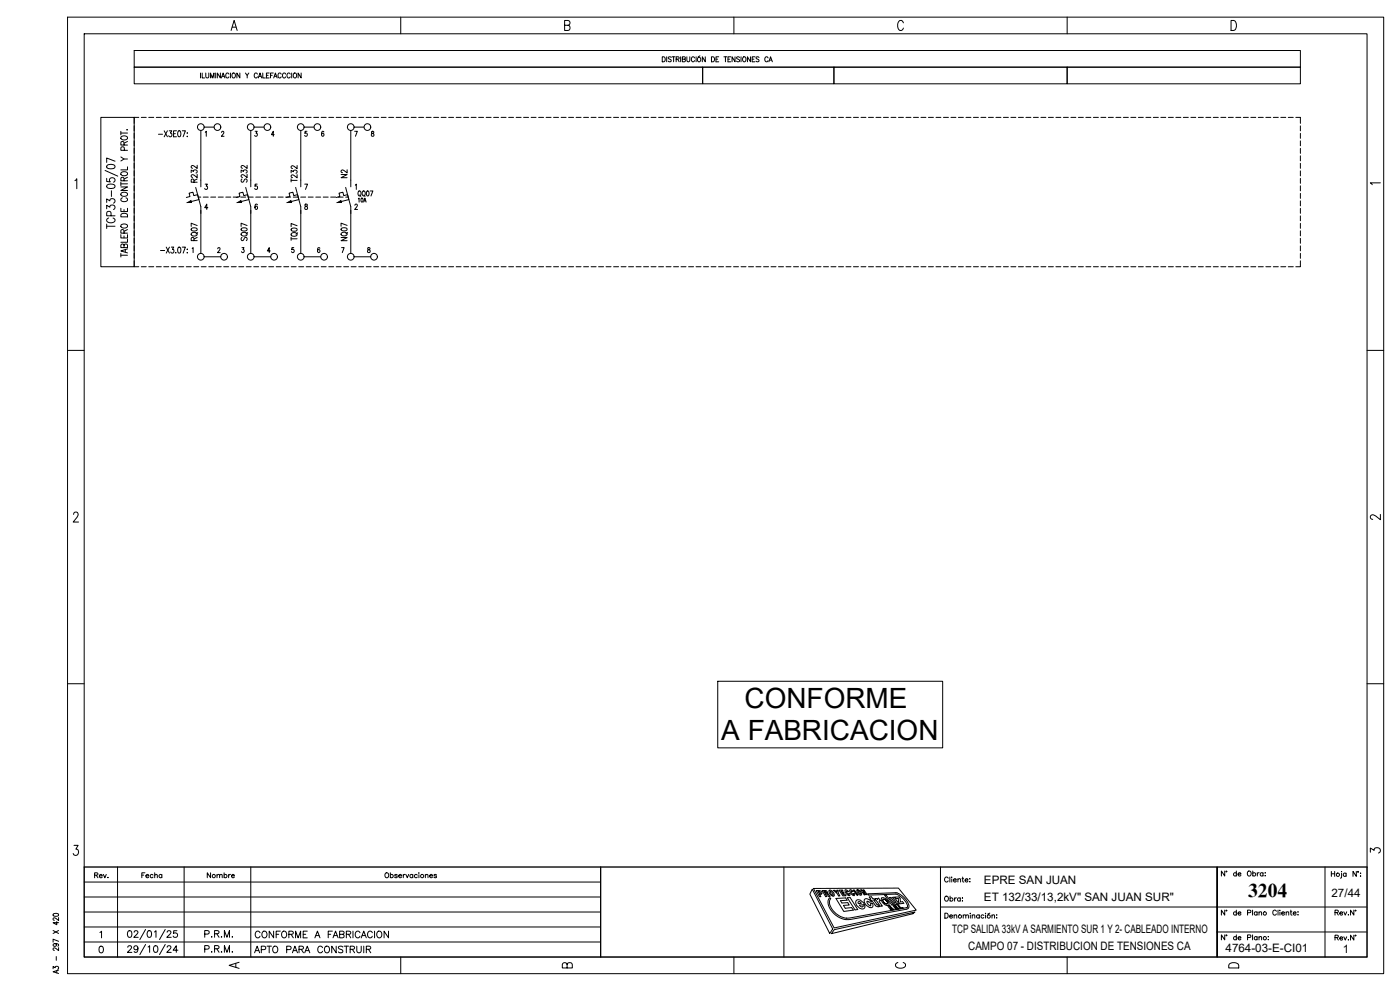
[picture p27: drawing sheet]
<svg xmlns="http://www.w3.org/2000/svg" width="420mm" height="297mm" viewBox="0 0 420 297" stroke-linecap="round" stroke-linejoin="round" font-family="sans-serif">
<defs><g id="words">
<g font-size="8.4">
<text x="223.4" y="212.4">CONFORME</text>
<text x="216.5" y="222.1">A FABRICACION</text>
</g>
<text font-size="5.9" x="374.6" y="269.1">3204</text>
<g font-size="5.3">
<text x="75.5" y="287.2">APTO PARA CONSTRUIR</text>
<text x="75.8" y="282.6">CONFORME A FABRICACION</text>
</g>
<g font-size="4.9">
<text x="60.3" y="55.7" transform="rotate(-90 60.3 55.7)">R232</text>
<text x="75.5" y="55.7" transform="rotate(-90 75.5 55.7)">S232</text>
<text x="90.3" y="55.7" transform="rotate(-90 90.3 55.7)">T232</text>
<text x="105.5" y="54.7" transform="rotate(-90 105.5 54.7)">N2</text>
<text x="75.5" y="73.4" transform="rotate(-90 75.5 73.4)">SQ07</text>
<text x="105.5" y="73.4" transform="rotate(-90 105.5 73.4)">NQ07</text>
<text x="410.3" y="157.3">2</text>
<text x="410.3" y="257.2">3</text>
<text x="67.7" y="291.7">A</text>
<text x="167.9" y="291.7">B</text>
<text x="267.8" y="291.7">C</text>
<text x="367.9" y="291.7">D</text>
</g>
<g font-size="4.4">
<text x="27.5" y="264.6">Rev.</text>
<text x="41.6" y="264.6">Fecha</text>
<text x="61.4" y="264.6">Nombre</text>
</g>
<text font-size="4" x="106.5" y="61.7">10A</text>
<g font-size="3.5">
<text x="410.3" y="56.8">1</text>
<text x="295.3" y="265.3">EPRE SAN JUAN</text>
<text x="399.6" y="269.1">27/44</text>
<text x="295.3" y="270.3">ET 132/33/13,2kV&quot; SAN JUAN SUR&quot;</text>
<text x="285.8" y="279.8">TCP SALIDA 33kV A SARMIENTO SUR 1 Y 2- CABLEADO INTERNO</text>
<text x="290.6" y="284.9">CAMPO 07 - DISTRIBUCION DE TENSIONES CA</text>
<text x="367.8" y="285.7">4764-03-E-CI01</text>
<text x="403" y="285.9">1</text>
</g>
</g></defs>
<!-- layer: 0 -->
<g fill="none" stroke="#000" stroke-width=".3">
<path d="M20.3 5.1h395v287h-395zM25.3 10.1h385v277h-385zM69.4 9.1l.9-3 .9 3M69.7 8.1h1.1M120.3 5.1v5M169.5 7.6h1a.73 .73 0 0 0 .6-.7 .73 .73 0 0 0-.6-.8h-1v3h1a.81 .81 0 0 0 .6-.7 .81 .81 0 0 0-.6-.8M220.3 5.1v5M271.1 6.9a.8 .8 0 0 0-1.2-.6 2 2 0 0 0 .2 2.8 .86 .86 0 0 0 1-.7M320.3 5.1v5M369.5 6.1h.8a1.76 1.76 0 0 1 0 3h-.8zM30.3 35.2h10v44.8h-10zM40.3 37.8v1.5"/>
<path d="M41.6 35.2h-1.3v1.8M42.4 35.2h1.5M44.6 35.2h1.5M46.9 35.2h1.5M49.1 35.2h1.5M49.3 39.2l.9 1.8M50.2 39.2l-.9 1.8M50.8 39.2h.7l-.4 .7a.53 .53 0 0 1 .5 .9 .53 .53 0 0 1-1-.1M51.4 35.2h1.5M53 39.2h-.9v1.8h.9M53.5 39.3l.2-.1a1 1 0 0 1 .6 .9 1 1 0 0 1-.6 .9l-.4-.7zM53.7 35.2h1.4"/>
<path d="M54.7 39.2h.9l-.6 1.8M55.9 35.2h1.5M56.2 39.9v.1zM58.1 35.2h1.5M60.3 39.1v14.9M60.4 35.2h1.5M61.3 38.1h3M61.6 39.7l.3-.3v1.5M62.6 35.2h1.5M64.9 35.2h1.5M66.5 39.8l.1-.3a.36 .36 0 0 1 .5 0 .36 .36 0 0 1 0 .5l-.7 .9h.8M67.1 35.2h1.5"/>
<path d="M69.4 35.2h1.5M71.6 35.2h1.5M73.9 35.2h1.5M75.3 39.1v14.9M76.2 35.2h1.4M76.3 38.1h3M76.6 39.4h.6l-.4 .6a.44 .44 0 0 1 .4 .6 .44 .44 0 0 1-.8 0M78.4 35.2h1.5M80.6 35.2h1.5M82.9 35.2h1.5M85.1 35.2h1.5M87.4 35.2h1.5"/>
<path d="M89.6 35.2h1.5M90.3 39.1v14.9M91.3 38.1h3M91.9 35.2h1.5M92.1 39.4h-.5l-.1 .6a.45 .45 0 0 1 .6 .1 .45 .45 0 0 1 0 .6 .45 .45 0 0 1-.7-.1M94.1 35.2h1.5M96.4 35.2h1.5M97.2 39.6l-.1-.1a.74 .74 0 0 0-.7 .5 .74 .74 0 0 0 .3 .8 .4 .4 0 0 0 .5-.4 .4 .4 0 0 0-.6-.2l-.1 .2M98.7 35.2h1.4M100.9 35.2h1.5M103.1 35.2h1.5M105.3 39.1v14.9"/>
<path d="M105.4 35.2h1.5M106.3 38.1h3M106.4 39.4h.8l-.5 1.5M107.6 35.2h1.5M109.9 35.2h1.5M111.5 39.5v.4a.54 .54 0 0 1 .7 .3 .54 .54 0 0 1-.3 .7 .48 .48 0 0 1-.5-.5 .48 .48 0 0 1 .6-.4l.1-.5zM112.1 35.2h1.5M114.4 35.2h1.5M116.6 35.2h1.5M118.9 35.2h1.5M121.1 35.2h1.5M123.4 35.2h1.5"/>
<path d="M125.6 35.2h1.5M127.9 35.2h1.5M130.1 35.2h1.5M132.4 35.2h1.5M134.6 35.2h1.5M136.9 35.2h1.5M139.1 35.2h1.5M141.4 35.2h1.5M143.6 35.2h1.5M145.9 35.2h1.5M148.1 35.2h1.5M150.4 35.2h1.5"/>
<path d="M152.6 35.2h1.5M154.9 35.2h1.5M157.1 35.2h1.5M159.4 35.2h1.5M161.6 35.2h1.5M163.9 35.2h1.5M166.1 35.2h1.5M168.4 35.2h1.5M170.6 35.2h1.5M172.9 35.2h1.5M175.1 35.2h1.5M177.4 35.2h1.5"/>
<path d="M179.6 35.2h1.5M181.9 35.2h1.5M184.1 35.2h1.5M186.4 35.2h1.5M188.6 35.2h1.5M190.9 35.2h1.5M193.1 35.2h1.5M195.4 35.2h1.5M197.6 35.2h1.5M199.9 35.2h1.5M202.1 35.2h1.5M204.4 35.2h1.5"/>
<path d="M206.6 35.2h1.5M208.9 35.2h1.5M211.1 35.2h1.5M213.4 35.2h1.5M215.6 35.2h1.5M217.9 35.2h1.5M220.1 35.2h1.5M222.4 35.2h1.5M224.6 35.2h1.5M226.9 35.2h1.5M229.1 35.2h1.5M231.4 35.2h1.5"/>
<path d="M233.6 35.2h1.5M235.9 35.2h1.5M238.1 35.2h1.5M240.4 35.2h1.5M242.6 35.2h1.5M244.9 35.2h1.5M247.1 35.2h1.5M249.4 35.2h1.5M250.3 20.2h70v4.9h-70zM251.6 35.2h1.5M253.9 35.2h1.5M256.1 35.2h1.5"/>
<path d="M258.4 35.2h1.5M260.6 35.2h1.5M262.9 35.2h1.5M265.1 35.2h1.5M267.4 35.2h1.5M269.6 35.2h1.5M271.9 35.2h1.5M274.1 35.2h1.5M276.4 35.2h1.5M278.6 35.2h1.5M280.9 35.2h1.5M283.1 35.2h1.5"/>
<path d="M285.4 35.2h1.5M287.6 35.2h1.5M289.9 35.2h1.5M292.1 35.2h1.5M294.4 35.2h1.5M296.6 35.2h1.5M298.9 35.2h1.5M301.1 35.2h1.5M303.4 35.2h1.5M305.6 35.2h1.5M307.9 35.2h1.5M310.1 35.2h1.5"/>
<path d="M312.4 35.2h1.5M314.6 35.2h1.5M316.9 35.2h1.5M319.1 35.2h1.5M320.3 20.2h70v4.9h-70zM321.4 35.2h1.5M323.6 35.2h1.5M325.9 35.2h1.5M328.1 35.2h1.5M330.4 35.2h1.5M332.6 35.2h1.5M334.9 35.2h1.5"/>
<path d="M337.1 35.2h1.5M339.4 35.2h1.5M341.6 35.2h1.5M343.9 35.2h1.5M346.1 35.2h1.5M348.4 35.2h1.5M350.6 35.2h1.5M352.9 35.2h1.5M355.1 35.2h1.5M357.4 35.2h1.5M359.6 35.2h1.5M361.9 35.2h1.5"/>
<path d="M364.1 35.2h1.5M366.4 35.2h1.5M368.6 35.2h1.5M370.9 35.2h1.5M373.1 35.2h1.5M375.4 35.2h1.5M377.6 35.2h1.5M379.9 35.2h1.5M382.1 35.2h1.5M384.4 35.2h1.5M386.6 35.2h1.5M388.9 35.2h1.4v1.8"/>
<path d="M390.3 37.8v1.5M22.5 54.2l.5-.6v3M31.5 51.1l3.8 1.8M32 53.5v1l1.1 .1a.77 .77 0 0 1 .1-1.1 .77 .77 0 0 1 1 0 .77 .77 0 0 1 .1 1.1l-.2 .1M32.1 55.5l1-.3a1.22 1.22 0 0 1 1.4 .6v.2a1.63 1.63 0 0 1-2.5 0zM32.1 49.6l1-.3a1.22 1.22 0 0 1 1.4 .6v.2a1.63 1.63 0 0 1-2.5 0zM33.4 57.2v1.7M34.5 48.4l-2.5-1v1.3M40.3 40v1.5M40.3 42.3v1.5M40.3 44.5v1.5M40.3 46.8v1.5"/>
<path d="M40.3 49v1.5M40.3 51.3v1.5M40.3 53.5v1.5M40.3 55.8v1.5M40.3 58v1.5M47.6 40.3h1.2M52.1 40.1h.5M55.9 59.2l1.1-.2-.3-1 1.2-.3 .3 1 1.1-.3 .4 1.5-2.3 .6M56.2 40.9v.1zM58.7 56.2l1.6 5.8v14.1M59.5 59.1h.8M61 59.1h1.5"/>
<path d="M61.6 55.2h.6l-.3 .7a.47 .47 0 0 1 .4 .7 .47 .47 0 0 1-.9-.1M63.2 59.1h1.5M65.5 59.1h1.5M67.7 59.1h1.6M70 59.1h1.5M70.9 59.2l1.1-.2-.3-1 1.2-.3 .3 1 1.1-.3 .4 1.5-2.3 .6M72.3 59.1h1.4M73.7 56.2l1.6 5.8v14.1M74.5 59.1h1.5M76.7 59.1h1.5M77.2 55.2h-.6l-.1 .7a.47 .47 0 0 1 .7 .1 .47 .47 0 0 1-.1 .6 .47 .47 0 0 1-.7-.1M79 59.1h1.5"/>
<path d="M81.3 59.1h1.5M82.3 40.4h-.9l.6-1v1.5M83.5 59.1h1.5M85.7 59.1h1.5M85.9 59.2l1.1-.2-.2-1 1.1-.3 .3 1 1.1-.3 .4 1.5-2.3 .6M88 59.1h1.5M88.7 56.2l1.6 5.8v14.1M90.2 59.1h1.6M91.5 55.2h.8l-.6 1.6M92.5 59.1h1.5M94.8 59.1h1.4M97 59.1h1.5"/>
<path d="M99.2 59.1h1.5M100.9 59.2l1.1-.2-.3-1 1.2-.3 .3 1 1.1-.3 .4 1.5-2.3 .6M101.5 59.1h1.5M103.7 56.2l1.6 5.8v14.1M103.8 59.1h.7M106.6 55.5l.3-.3v1.6M390.3 40v1.5M390.3 42.3v1.5M390.3 44.5v1.5M390.3 46.8v1.5M390.3 49v1.5M390.3 51.3v1.5"/>
<path d="M390.3 53.5v1.5M390.3 55.8v1.5M390.3 58v1.5M32 62.7v-1.1l1 .6a.74 .74 0 0 1 1.1-.6 .74 .74 0 0 1 0 1.2M32 60.7v-1l1 .6a.74 .74 0 0 1 1.1-.6 .74 .74 0 0 1 0 1.2M32 67.9h2.5M32 67.2v1.4M32.6 65.4a.74 .74 0 0 0-.6 .9 .74 .74 0 0 0 1 .5h.6a.74 .74 0 0 0 .9-.5 .74 .74 0 0 0-.6-.9M33.3 64.7v-.8a.69 .69 0 0 0-.6-.5 .69 .69 0 0 0-.7 .5v.8h2.5M40.3 78.3v1.7h1.3M40.3 60.3v1.5M40.3 62.5v1.5"/>
<path d="M40.3 64.8v1.5M40.3 67v1.5M40.3 69.3v1.5M40.3 71.5v1.5M40.3 73.8v1.5M40.3 76v1.5M48.2 75.2h1.2M49.9 74.1l1 1.8M50.9 74.1l-1 1.8M51.4 74.1h.7l-.4 .7a.53 .53 0 0 1 .5 .8 .53 .53 0 0 1-.9 0M52.8 75.8v.1zM53.5 74.2l.2-.1a1 1 0 0 1 .6 .9 1 1 0 0 1-.6 .9l-.4-.7z"/>
<path d="M54.7 74.1h.9l-.6 1.8M56.2 74.7v.2zM56.2 75.8v.1zM57.5 70a1.02 1.02 0 0 1 1.7 .4 .99 .99 0 0 1-1 .5 .99 .99 0 0 1-.8-.8zM57.5 68.6l.9-.3 .8 .5a1 1 0 0 1-.9 .5 1 1 0 0 1-.9-.5zM57.7 74.6l.2-.3v1.5M58.2 72.2l-.1-.8-.6-.1-.1 .9h1.8M59.2 67.7l-1.8-.7v.9M59.2 71.2l-1 .5M59.3 69.8l-.5 .4M61.3 77h5M62.4 62.3h-1l.7-1.1v1.6"/>
<path d="M65.4 74.7v-.3a.36 .36 0 0 1 .5 0 .36 .36 0 0 1 .1 .5l-.7 .9h.8M72.6 74.3h.6l-.3 .6a.44 .44 0 0 1 .4 .6 .44 .44 0 0 1-.8 0M76.3 77h5M77.3 61.5l-.1-.2a.79 .79 0 0 0-.8 .6 .79 .79 0 0 0 .5 .9 .44 .44 0 0 0 .4-.6 .44 .44 0 0 0-.7-.1l-.1 .2M81.1 75.3h-.9l.6-1v1.5M87.4 71.6h1.8M87.4 71.2v.9M87.5 70.1a.89 .89 0 0 1 1-.4 .89 .89 0 0 1 .6 .9 .89 .89 0 0 1-1 .4 .89 .89 0 0 1-.6-.9zM87.5 68.6l.9-.2 .8 .4a1 1 0 0 1-.9 .6 1 1 0 0 1-.9-.6zM88.2 74.3h-.6v.6a.45 .45 0 0 1 .6 .1 .45 .45 0 0 1-.1 .6 .45 .45 0 0 1-.6-.1M89.2 67.7l-1.8-.6v.9M89.3 69.9l-.5 .4"/>
<path d="M91.3 77h5M91.6 61.3v.5a.58 .58 0 0 1 .6 .3 .58 .58 0 0 1-.2 .7 .51 .51 0 0 1-.6-.5 .51 .51 0 0 1 .7-.5l.1-.5zM96 74.5l-.1-.1a.74 .74 0 0 0-.8 .6 .74 .74 0 0 0 .5 .8 .44 .44 0 0 0 .4-.5 .44 .44 0 0 0-.5-.4l-.2 .4M102.5 74.3h.8l-.6 1.5M106.3 77h5M110.4 74.4v.4a.55 .55 0 0 1 .6 .3 .55 .55 0 0 1-.2 .7 .48 .48 0 0 1-.5-.5 .48 .48 0 0 1 .6-.4l.1-.5zM390.3 78.3v1.7h-1.4M390.3 60.3v1.5M390.3 62.5v1.5M390.3 64.8v1.5M390.3 67v1.5M390.3 69.3v1.5"/>
<path d="M390.3 71.5v1.5M390.3 73.8v1.5M390.3 76v1.5M42.4 80h1.5M44.6 80h1.5M46.9 80h1.5M49.1 80h1.5M51.4 80h1.5M53.7 80h1.4M55.9 80h1.5M58.1 80h1.5M60.4 80h1.5"/>
<path d="M62.6 80h1.5M64.9 80h1.5M67.1 80h1.5M69.4 80h1.5M71.6 80h1.5M73.9 80h1.5M76.2 80h1.4M78.4 80h1.5M80.6 80h1.5M82.9 80h1.5M85.1 80h1.5M87.4 80h1.5"/>
<path d="M89.6 80h1.5M91.9 80h1.5M94.1 80h1.5M96.4 80h1.5M98.7 80h1.4M100.9 80h1.5M103.1 80h1.5M105.4 80h1.5M107.6 80h1.5M109.9 80h1.5M112.1 80h1.5M114.4 80h1.5"/>
<path d="M116.6 80h1.5M118.9 80h1.5M121.1 80h1.5M123.4 80h1.5M125.6 80h1.5M127.9 80h1.5M130.1 80h1.5M132.4 80h1.5M134.6 80h1.5M136.9 80h1.5M139.1 80h1.5M141.4 80h1.5"/>
<path d="M143.6 80h1.5M145.9 80h1.5M148.1 80h1.5M150.4 80h1.5M152.6 80h1.5M154.9 80h1.5M157.1 80h1.5M159.4 80h1.5M161.6 80h1.5M163.9 80h1.5M166.1 80h1.5M168.4 80h1.5"/>
<path d="M170.6 80h1.5M172.9 80h1.5M175.1 80h1.5M177.4 80h1.5M179.6 80h1.5M181.9 80h1.5M184.1 80h1.5M186.4 80h1.5M188.6 80h1.5M190.9 80h1.5M193.1 80h1.5M195.4 80h1.5"/>
<path d="M197.6 80h1.5M199.9 80h1.5M202.1 80h1.5M204.4 80h1.5M206.6 80h1.5M208.9 80h1.5M211.1 80h1.5M213.4 80h1.5M215.6 80h1.5M217.9 80h1.5M220.1 80h1.5M222.4 80h1.5"/>
<path d="M224.6 80h1.5M226.9 80h1.5M229.1 80h1.5M231.4 80h1.5M233.6 80h1.5M235.9 80h1.5M238.1 80h1.5M240.4 80h1.5M242.6 80h1.5M244.9 80h1.5M247.1 80h1.5M249.4 80h1.5"/>
<path d="M251.6 80h1.5M253.9 80h1.5M256.1 80h1.5M258.4 80h1.5M260.6 80h1.5M262.9 80h1.5M265.1 80h1.5M267.4 80h1.5M269.6 80h1.5M271.9 80h1.5M274.1 80h1.5M276.4 80h1.5"/>
<path d="M278.6 80h1.5M280.9 80h1.5M283.1 80h1.5M285.4 80h1.5M287.6 80h1.5M289.9 80h1.5M292.1 80h1.5M294.4 80h1.5M296.6 80h1.5M298.9 80h1.5M301.1 80h1.5M303.4 80h1.5"/>
<path d="M305.6 80h1.5M307.9 80h1.5M310.1 80h1.5M312.4 80h1.5M314.6 80h1.5M316.9 80h1.5M319.1 80h1.5M321.4 80h1.5M323.6 80h1.5M325.9 80h1.5M328.1 80h1.5M330.4 80h1.5"/>
<path d="M332.6 80h1.5M334.9 80h1.5M337.1 80h1.5M339.4 80h1.5M341.6 80h1.5M343.9 80h1.5M346.1 80h1.5M348.4 80h1.5M350.6 80h1.5M352.9 80h1.5M355.1 80h1.5M357.4 80h1.5"/>
<path d="M359.6 80h1.5M361.9 80h1.5M364.1 80h1.5M366.4 80h1.5M368.6 80h1.5M370.9 80h1.5M373.1 80h1.5M375.4 80h1.5M377.6 80h1.5M379.9 80h1.5M382.1 80h1.5M384.4 80h1.5"/>
<path d="M386.6 80h1.5M20.3 105.1h5M410.3 105.1h5M22.1 154.3l.2-.5 .7-.2 .3 .3 .1 .6-1.4 2.1h1.6M20.3 205.1h5M410.3 205.1h5M22.2 253.6h1.2l-.6 1.2a.88 .88 0 0 1 .7 1.3 .88 .88 0 0 1-1.5 0M120.3 287.1v5M220.3 287.1v5M320.3 287.1v5"/>
<circle cx="60.3" cy="38.1" r="1.01"/>
<circle cx="65.3" cy="38.1" r="1.01"/>
<circle cx="75.3" cy="38.1" r="1.01"/>
<circle cx="80.2" cy="38.1" r="1.01"/>
<circle cx="90.3" cy="38.1" r="1.01"/>
<circle cx="95.3" cy="38.1" r="1.01"/>
<circle cx="105.3" cy="38.1" r="1.01"/>
<circle cx="110.3" cy="38.1" r="1.01"/>
<circle cx="60.3" cy="77" r="1.01"/>
<circle cx="67.2" cy="77" r="1.01"/>
<circle cx="75.3" cy="77" r="1.01"/>
<circle cx="82.3" cy="77" r="1.01"/>
<circle cx="90.3" cy="77" r="1.01"/>
<circle cx="97.3" cy="77" r="1.01"/>
<circle cx="105.3" cy="77" r="1.01"/>
<circle cx="112.3" cy="77" r="1.01"/>
</g>
<!-- layer: TEXTOS -->
<g fill="none" stroke="#000" stroke-width=".3">
<path d="M40.3 15.2h350v5h-350zM198.7 17a.77 .77 0 0 1 1 .8 .77 .77 0 0 1-1 .7zM200.1 17v1.5M201.4 17.3l-.3-.3-.6 .3 .2 .3 .7 .5-.3 .4-.6-.2M201.7 17h.9M202.2 17v1.5M202.9 17.8l.8-.1v-.6l-.8-.1v1.5M203.4 17.8l.4 .7M204.3 17v1.5M204.8 17.8l.8-.1v-.6l-.8-.1v1.5h.8l.1-.5-.3-.2M206.1 17v1.1l.4 .4 .5-.2v-1.3M208.4 17.4a.49 .49 0 0 0-.5-.4 .49 .49 0 0 0-.4 .6v.4a.49 .49 0 0 0 .4 .5 .49 .49 0 0 0 .5-.3"/>
<path d="M208.9 17v1.5M210.1 16.8l-.6 .2M211.7 17v1.5l-.9-1.5v1.5M213.5 17a.77 .77 0 0 1 1 .8 .77 .77 0 0 1-1 .7zM214.9 17.8h.5M215.7 17h-.8v1.5h.8M217.2 17h1M217.7 17v1.5M218.5 17.8h.5M219.3 17h-.8v1.5h.8M220.6 17v1.5l-.9-1.5v1.5M221.9 17.3l-.3-.3-.5 .3 .1 .3 .7 .5-.3 .4-.5-.2"/>
<path d="M222.4 17v1.5M223.1 17.1l.1-.1a.72 .72 0 0 1 .7 .8 .72 .72 0 0 1-.8 .7l-.2-.5zM225.2 17v1.5l-.9-1.5v1.5M225.7 17.8h.6M226.6 17h-.9v1.5h.9M227.8 17.3l-.3-.3-.6 .3 .1 .3 .8 .5-.3 .4-.6-.2M230.5 17.4a.5 .5 0 0 0-.6-.4 .5 .5 0 0 0-.4 .6v.4a.5 .5 0 0 0 .4 .5 .5 .5 0 0 0 .6-.3M230.8 18.5l.5-1.5 .5 1.5M230.9 18h.7M36.3 39.4v1.1M36.3 39.9h2M38.1 38.9h.2z"/>
<path d="M40.3 20.2h170.6v4.9h-170.6zM60.2 21.9v1.5M60.7 21.9v1.5h.7M61.8 21.9v1.1l.4 .4 .4-.2 .1-1.3M63.2 23.4v-1.5l.5 1.5 .5-1.5v1.5M64.7 21.9v1.5M66.1 21.9v1.5l-.9-1.5v1.5M66.5 23.4l.5-1.5 .5 1.5M66.6 22.9h.7M68.7 22.2a.49 .49 0 0 0-.6-.3 .49 .49 0 0 0-.4 .6v.3a.49 .49 0 0 0 .4 .6 .49 .49 0 0 0 .6-.3M69.2 21.9v1.5M69.9 22a.69 .69 0 0 1 .8 .6 .69 .69 0 0 1-.8 .7l-.3-.5z"/>
<path d="M72 21.9v1.5l-.9-1.5v1.5M73.7 21.9l.5 .7v.8M74.7 21.9l-.5 .7M77.3 22.2a.49 .49 0 0 0-.6-.3 .49 .49 0 0 0-.4 .6v.3a.49 .49 0 0 0 .4 .6 .49 .49 0 0 0 .6-.3M77.5 23.4l.5-1.5 .5 1.5M77.7 22.9h.7M78.9 21.9v1.5h.7M80 22.6h.5M80.8 21.9h-.8v1.5h.8M81.2 22.6h.5M82 21.9h-.8v1.5M82.1 23.4l.5-1.5 .6 1.5"/>
<path d="M82.3 22.9h.7M84.4 22.2a.49 .49 0 0 0-.6-.3 .49 .49 0 0 0-.4 .6v.3a.49 .49 0 0 0 .4 .6 .49 .49 0 0 0 .6-.3M85.7 22.2a.49 .49 0 0 0-.5-.3 .49 .49 0 0 0-.4 .6v.3a.49 .49 0 0 0 .4 .6 .49 .49 0 0 0 .5-.3M87.1 22.2a.5 .5 0 0 0-.6-.3 .5 .5 0 0 0-.4 .6v.3a.5 .5 0 0 0 .4 .6 .5 .5 0 0 0 .6-.3M87.5 21.9v1.5M88.3 22a.68 .68 0 0 1 .7 .6 .68 .68 0 0 1-.7 .7l-.3-.5zM90.4 21.9v1.5l-.9-1.5v1.5M210.9 20.2h39.4v4.9h-39.4zM36.3 56.1h2l-2 1.1h2M36.3 54.6v1.1M36.3 55.2h2M36.3 47.1l.9 .6"/>
<path d="M36.4 58a1.12 1.12 0 0 1 1.9 .4 1.1 1.1 0 0 1-1.1 .5 1.1 1.1 0 0 1-.9-.8zM36.4 51.8a1.14 1.14 0 0 1 1.9 .5 1.11 1.11 0 0 1-1.1 .5 1.11 1.11 0 0 1-.9-.8zM36.4 41.1a1.14 1.14 0 0 1 1.9 .4 1.1 1.1 0 0 1-1.1 .5 1.1 1.1 0 0 1-.9-.8zM36.7 59.4a.59 .59 0 0 0-.4 .7 .59 .59 0 0 0 .7 .4h.5a.59 .59 0 0 0 .8-.4 .59 .59 0 0 0-.5-.7M37.2 54.3l-.1-1h-.7l-.1 1h2M37.2 43.5l-.1-.9h-.7l-.1 .9h2M37.3 45.1l-.1-.9h-.8l-.1 .9h2M38.3 50.1v.9h-2M38.3 47.7h-1.1l-.9 .6M38.3 53.2l-1.1 .5M38.3 42.4l-1.1 .6M36.3 70.4v1h2v-1"/>
<path d="M36.3 62.5v1h2v-1M36.3 76.6h2M36.3 76.1v1M36.4 67.5a1.14 1.14 0 0 1 1.9 .5 1.1 1.1 0 0 1-1.1 .5 1.1 1.1 0 0 1-.9-.8zM36.4 64.3a1.27 1.27 0 0 1 1.9 .2v.6h-2zM37.2 73.6l.4-.4 .5 .1 .2 .3v.7h-2l.1-.9 .3-.2 .4 .2 .1 .9M37.2 70l-.1-1h-.7l-.1 1h2M37.2 62.9v.6M37.2 70.8v.6M37.6 74.9v.8M38.3 74.7l-2 .6 2 .6M38.3 71.8v.9h-2"/>
<path d="M38.3 68.9l-1.1 .5M15.9 279.2l1.7 .9M16 274.2l.9-.2 .7 .4a.92 .92 0 0 1-.8 .5 .92 .92 0 0 1-.9-.5zM17 276.5v1l-1.1-.7h1.7M17.6 275.3v.9l-1.2-.8-.5 .2 .1 .4 .3 .1M17.6 279.2l-1.7 .9M30 279.8l.5-.4v2M38.5 279.3h.5a1.14 1.14 0 0 1 0 1.9h-.2a1.26 1.26 0 0 1-.3-1.9zM40.3 279.7l.1-.4h.6l.4 .5-1.3 1.4h1.4M43.7 278.9l-1.7 3M44.4 279.3h.5a1.14 1.14 0 0 1 0 1.9h-.2a1.26 1.26 0 0 1-.3-1.9zM46.3 279.6l.5-.3v1.9"/>
<path d="M49.6 278.9l-1.7 3M50.2 279.7l.1-.4h.6l.4 .5-1.2 1.4h1.3M53.1 279.3h-1v.8a.7 .7 0 0 1 1 0 .7 .7 0 0 1-.1 1.1 .7 .7 0 0 1-1-.3M15.9 290.7v-.7l.7 .4a.49 .49 0 0 1 .7-.4 .49 .49 0 0 1 0 .8M16.5 283.1l.4 .2a.45 .45 0 0 1-.5 .7 .45 .45 0 0 1-.2-.8l1.3 .1 .1 .3-.3 .3M16.9 287v1.1M17 291.3v.6M17.6 291.1l-1.7 .5 1.7 .5M17.6 284.3v.9l-1.2-.8-.5 .2 .1 .4 .3 .2M17.6 282.4l-1.7-.6v.9M30 284a.63 .63 0 0 1 .9 .3l.1 .5a.87 .87 0 0 1-.7 1.1 1.29 1.29 0 0 1-.3-1.9zM38.3 284.2l.2-.4h.6l.4 .5-1.3 1.5h1.4"/>
<path d="M41.4 284.4a.63 .63 0 0 1-.8 .6 .63 .63 0 0 1-.3-1 .63 .63 0 0 1 1 0l.1 .4a.96 .96 0 0 1-.8 1.4l-.3-.3M43.7 283.4l-1.7 3M44.4 284.1l.5-.3v2M46.3 283.8h.5a1.14 1.14 0 0 1 0 2h-.2a1.26 1.26 0 0 1-.3-2zM49.6 283.4l-1.7 3M50.2 284.2l.1-.4h.6l.4 .5-1.2 1.5h1.3M53.4 285.1h-1.4l.9-1.3v2M61.4 284.8l1.2-.1 .2-.3-.1-.5-1.3-.2v2M61.4 280.3l1.2-.1 .2-.3-.1-.5-1.3-.2v2M63.5 285.6h.1zM63.5 281.1h.1zM64.4 284.7l1.1-.1 .2-.5-.5-.4h-.8v2"/>
<path d="M64.4 280.2l1.1-.1 .2-.5-.5-.4h-.8v2M65.1 284.7l.6 1M65.1 280.2l.6 1M66.4 285.6h.2zM66.4 281.1h.2zM67.3 285.7v-2l.8 2 .8-2v2M67.3 281.2v-2l.8 2 .8-2v2M69.6 285.6h.2zM69.6 281.1h.2z"/>
<circle cx="209.8" cy="17.8" r=".64"/>
</g>
<!-- layer: 0 -->
<path d="M56.3 60.8l1-.6 .2 .5zM71.3 60.8l1-.6 .2 .5zM86.3 60.8l1-.6 .2 .5zM101.3 60.8l1-.6 .2 .5z" fill="#000" stroke="#000" stroke-width=".3"/>
<!-- layer: rotulo -->
<path d="M25.3 260.1h385" fill="none" stroke="#000" stroke-width=".4"/>
<g fill="none" stroke="#000" stroke-width=".3">
<path d="M25.3 260.1v27h385v-27M25.3 278.1h155M25.3 273.6h155M25.3 269.1h155M25.3 264.6h155M35.3 260.1v27M55.3 260.1v27M75.3 260.1v27M117.2 262.6a.48 .48 0 0 1 .7-.1 .48 .48 0 0 1 0 .7 .48 .48 0 0 1-.7-.1M117.2 261.9v1.5M119.2 262.6l-.3-.2-.5 .2 .8 .3v.4l-.8-.2M119.6 262.8h.9a.5 .5 0 0 0-.8-.2 .5 .5 0 0 0 0 .8 .5 .5 0 0 0 .8-.3"/>
<path d="M121 262.4v1M121.6 262.4l-.6 .4M121.8 262.4l.4 1 .5-1M123.9 262.6a.48 .48 0 0 0-.7-.1 .48 .48 0 0 0 0 .7 .48 .48 0 0 0 .7-.1M123.9 262.4v1M125.2 262.6a.48 .48 0 0 0-.7-.1 .48 .48 0 0 0 0 .7 .48 .48 0 0 0 .7-.1M125.7 261.9h.1M125.7 262.4v1M127.6 262.7l.4-.3h.4l.1 1M127.6 262.4v1M128.9 262.8h.9a.5 .5 0 0 0-.8-.2 .5 .5 0 0 0 0 .8 .5 .5 0 0 0 .8-.3M131 262.6l-.3-.2-.5 .2 .8 .3v.4l-.5 .1-.3-.3"/>
<path d="M180.3 260.1v27M235.3 260.1v27M243.8 266.8l6.1 11.9-.9 1.4-6-11.8zM244.1 266.6l25.5-.1 5.4 6.6-24.7 5.3zM245 267.2h1a.62 .62 0 0 1 .6 .4 .62 .62 0 0 1-.2 .7h-.5l.5 .7h-.5zM245.5 267.5h.5l.2 .5h-.4zM247.8 267.9l.2-.2-.2-.2-.6-.1 .4 .6h.2M248.2 268.3l-.5-.1 .5 .8h-.4M248.3 268.4l.4 .6h.4l-.8-.9-.2-.7-1.4-.2 1.1 1.8M248.9 267.1a1.38 1.38 0 0 1 1.4 1.8 1.38 1.38 0 0 1-1.4-1.8zM249.2 267.4l.6 .5 .2 .8-.6-.5zM250.2 267.1h.4l.6 .6-.1-.6h.4l.1 .9 .5 .8h-.4l-.4-.6z"/>
<path d="M250.4 278.9l24.2-5.3-.6 .6-24.5 5.9zM250.9 269.6l2.9-.2 .4 .7-2 .1 .5 .7 1.7-.1 .5 .7-1.8 .2 .6 .8 1.9-.2 .5 .8-2.9 .4zM251.8 267.1l1-.1 .2 .4h-.6l.3 .4 .5-.1 .2 .3h-.5l.2 .5 .6-.1 .2 .4h-.9zM254.1 275.5h.1M254.3 269.4l.8-.1 2.3 3.6-.8 .1zM254.7 268.1v.3l-.7-1.1 .4 .3 .2-.2-.8-.4a1.22 1.22 0 0 0 1 1.7l.3-.2-.1-.4h-.3M256.1 267h.3l1 1.6h-.3zM256.1 268.1v.3l-.8-1.1 .7 .1-.8-.5a1.22 1.22 0 0 0 1 1.8l.3-.2-.1-.4h-.3M257.2 267a1.26 1.26 0 0 1 1.3 1.6 1.26 1.26 0 0 1-1.3-1.6zM257.5 267.2l.5 .4 .2 .7-.5-.4zM257.6 271.1l.8-.1-.2-.3-.5-.2-.1 .6M258.3 267h.3l.9 .8-.5-.8h.3l.9 1.4h-.2l-.9-.7 .5 .8h-.2z"/>
<path d="M259.5 269.8a1.64 1.64 0 0 1 2.1 .8l-.8 .1-.5-.3a1 1 0 0 0 1 1.3l-.1-.6h.6a.78 .78 0 0 1-.4 1.2 2.13 2.13 0 0 1-1.9-2.5zM259.6 271.7a.86 .86 0 0 1-.4 1 .86 .86 0 0 1-1.1-.1l-1-1a.97 .97 0 0 1 0-1.5 .97 .97 0 0 1 1.4 .2l1 1.1-1.6 .2 .8 .5 .3-.3 .6-.1M262.7 271.6l.4 .4h.5M262.8 271.7l-1.1-1.5h-.3l-.4-.4h.3l-.4-.7h.6l.5 .6h.3l.3 .4-.3 .1 .9 1.2 .8 .6-.4 .1M264.2 270.2l-.3 .3 .9 1.4h-.6l-1.6-2.3h.6l.2 .2 .3-.3 .5 .7M264.6 269.5a1.83 1.83 0 0 1 2.1 2.1 1.83 1.83 0 0 1-2.1-2.1zM265 269.8h.5l.6 .5a.58 .58 0 0 1 0 1l-.9-.5-.3-.7zM265.5 268.6h.5l2.1 2.8-.5 .1zM266.5 271.8h.6l.2 .2h-.5l.8 .3 .3 .4v.4l-.6-.1-.3-.4h.5l-.6-.2zM266.9 269.3h.5l1 1.4 .5 .1-1-1.6h.4l1.5 2-.4 .1-.3-.3v.3l-.2 .1-.6-.3zM266.9 271.7h.1M268 272.8l.3 .2z"/>
<path d="M268.1 271.5l.7 .1 .2 .5 .6 .6-.3 .1-.6-.5 .4 .5-.2 .1-.9-1.2zM268.5 271.7h.1M268.5 271.7h-.3l.3 .4 .3-.1-.2-.3M268.6 269.2l1.2-.1 .3 .4 .1 1.1h.7l.3 .4-1.1 .2-.4-.6-.1-1h-.7zM268.8 268.2a5.2 5.2 0 0 1 3.5 3.9l-.4 .3-17.8 3.1M268.9 268.3l-8.3 .3-.2-.4 8.5-.4a5.6 5.6 0 0 1 3.9 4.1l-.2 .6M269.2 271.4l.3-.1 .8 1.1 .5 .1-.6 .1zM269.5 272.5l.4 .2zM270.7 272.3l.4 .2zM272.1 272.8l-16.8 3.1a6.1 6.1 0 0 1-6.8-5.7l.4-.9 .4 .2a3.2 3.2 0 0 0 1.1 4.1 6 6 0 0 0 3.7 1.9M272.6 272.5l-.5 .3M282.3 272.1h127.8"/>
<path d="M282.3 260.1v27M283.6 274h.4a.8 .8 0 0 1 .6 .7 .8 .8 0 0 1-.6 .8h-.4zM283.6 269.1l.2-.1a.67 .67 0 0 1 .8 .7 .67 .67 0 0 1-1 .5zM284.6 263.5a.56 .56 0 0 0-.7-.4 .56 .56 0 0 0-.4 .6v.4a.56 .56 0 0 0 .4 .5 .56 .56 0 0 0 .7-.3M285 274.9h.8a.48 .48 0 0 0-.5-.4 .48 .48 0 0 0-.4 .5 .48 .48 0 0 0 .4 .5l.5-.2M285.1 263.1v1.5M285.1 269.6a.48 .48 0 0 1 .7-.1 .48 .48 0 0 1 0 .7 .48 .48 0 0 1-.7 0M285.1 268.9v1.5M285.6 263.2h.1M285.6 263.7v.9M286.1 264.1h.9a.48 .48 0 0 0-.5-.4 .48 .48 0 0 0-.5 .5 .48 .48 0 0 0 .5 .4l.5-.2M286.3 274.8l.4-.3 .4 .1v.9"/>
<path d="M286.3 274.5v1M286.5 269.4v1M287.1 269.4l-.4 .1-.2 .3M287.5 263.9l.3-.3 .4 .1 .1 .9M287.5 263.6v1M288.2 269.6a.47 .47 0 0 0-.7-.1 .47 .47 0 0 0 0 .7 .47 .47 0 0 0 .7 0M288.2 269.4v1M288.7 263.6h.5M288.9 269.4h.1M288.9 270.3h.1M288.9 263.1v1.3l.4 .2M289.1 274.8l.3-.3 .4 .1v.9"/>
<path d="M289.1 274.5v1M289.6 264.1h.9a.48 .48 0 0 0-.5-.4 .48 .48 0 0 0-.5 .5 .48 .48 0 0 0 .5 .4l.5-.2M289.8 274.8l.4-.3 .4 .1v.9M291.1 264.5h.1M291.1 263.6h.1M291.1 274h.1M291.2 274.6v.9M291.8 274.8l.3-.3 .4 .1 .1 .9M291.8 274.5v1M293.9 274.7a.47 .47 0 0 0-.7-.1 .47 .47 0 0 0 0 .7 .47 .47 0 0 0 .7 0M293.9 274.5v1M295.3 274.7a.47 .47 0 0 0-.7-.1 .47 .47 0 0 0 0 .7 .47 .47 0 0 0 .7 0"/>
<path d="M295.7 274h.1M295.8 274.6v.9M297.1 274l-.7 .3M297.7 274.8l.4-.3 .3 .1 .1 .9M297.7 274.5v1M299.1 274.5h.1M299.1 275.3h.1M365.1 279.6h45M367.6 273.1v1.5l-1-1.5v1.5M367.6 261.3v1.5l-1-1.5v1.5M371 273.8a.47 .47 0 0 0-.7-.1 .47 .47 0 0 0 0 .7 .47 .47 0 0 0 .7 0M371 262.1a.47 .47 0 0 0-.7-.1 .47 .47 0 0 0 0 .7 .47 .47 0 0 0 .7-.1"/>
<path d="M371 261.3v1.5M371 273.1v1.5M371.6 274h.8a.51 .51 0 0 0-.8-.2 .51 .51 0 0 0 0 .8 .51 .51 0 0 0 .8-.2M371.6 262.3h.8a.51 .51 0 0 0-.8-.3 .51 .51 0 0 0 0 .9 .51 .51 0 0 0 .8-.3M374.4 273.9l.9-.1v-.6l-.9-.1v1.5M374.5 261.6a.66 .66 0 0 1 1 .5 .66 .66 0 0 1-1 .5zM375.9 273.1v1.5M376 262.1a.48 .48 0 0 1 .7-.1 .48 .48 0 0 1 0 .7 .48 .48 0 0 1-.7-.1M376 261.3v1.5M377.3 273.8a.47 .47 0 0 0-.7-.1 .47 .47 0 0 0 0 .7 .47 .47 0 0 0 .7 0M377.3 273.6v1M377.3 261.9v.9"/>
<path d="M377.8 273.9l.4-.3h.4v1M377.8 273.6v1M377.9 261.9h-.4l-.2 .4M379 262.1a.47 .47 0 0 0-.7-.1 .47 .47 0 0 0 0 .7 .47 .47 0 0 0 .7-.1M379 261.9v.9M379.7 261.9h.1M379.7 262.7h.1M383 273.4a.54 .54 0 0 0-.6-.3 .54 .54 0 0 0-.4 .5v.4a.54 .54 0 0 0 .4 .6 .54 .54 0 0 0 .6-.4M383.6 273.1v1.5M384.1 273.2h.1M384.1 273.6v1M384.6 274h.9a.48 .48 0 0 0-.7-.3 .48 .48 0 0 0-.2 .7 .48 .48 0 0 0 .7 .1l.2-.1"/>
<path d="M386 273.9l.3-.3h.4l.1 1M386 273.6v1M387.2 273.6h.5M387.4 273.1v1.2l.4 .3M388.1 274h.9a.49 .49 0 0 0-.7-.3 .49 .49 0 0 0-.2 .7 .49 .49 0 0 0 .7 .1l.2-.1M389.5 273.6h.1M389.5 274.4h.1M397.7 260.1v27M399.6 261.5v1.5M399.6 262.2h1M400.6 261.5v1.5M400.7 273.8l.8-.1 .1-.5-.9-.1v1.5"/>
<path d="M401.2 273.8l.5 .8M402.1 274h.8a.48 .48 0 0 0-.6-.3 .48 .48 0 0 0-.2 .7 .48 .48 0 0 0 .7 .1l.1-.1M402.6 261.5h.1M402.6 262v1.2l-.3 .3M403.3 273.6l.4 1 .5-1M404 262.2a.47 .47 0 0 0-.7-.1 .47 .47 0 0 0 0 .7 .47 .47 0 0 0 .7-.1M404 262v1M404.7 274.4h.1M406.3 273.1v1.5l-1-1.5v1.5M407 261.5v1.5l-.9-1.5v1.5M408.3 262h.1M408.3 262.8h.1"/>
<path d="M25.3 282.6h155M365.3 287.1v-27v27M367.6 280.5v1.5l-1-1.5v1.5M371 281.2a.47 .47 0 0 0-.7 0 .47 .47 0 0 0 0 .7 .47 .47 0 0 0 .7-.1M371 280.5v1.5M371.6 281.4h.8a.48 .48 0 0 0-.6-.3 .48 .48 0 0 0-.2 .7 .48 .48 0 0 0 .7 .1l.1-.1M374.4 281.3l.9-.1v-.6l-.9-.1v1.5M375.9 280.5v1.5M377.3 281.2a.47 .47 0 0 0-.7 0 .47 .47 0 0 0 0 .7 .47 .47 0 0 0 .7-.1M377.3 281v1M377.8 281.3l.4-.3 .4 .1v.9M377.8 281v1"/>
<path d="M380.6 281h.1M380.6 281.9h.1M400.7 281.3l.8-.1 .1-.5-.9-.1v1.5M401.2 281.3l.5 .8M402.1 281.5h.8a.43 .43 0 0 0-.4-.5 .43 .43 0 0 0-.4 .5l.4 .6 .4-.2M403.3 281.1l.4 1 .5-1M404.7 281.9h.1M406.3 280.6v1.5l-1-1.5v1.5"/>
<circle cx="116.1" cy="262.5" r=".69"/>
<circle cx="126.7" cy="262.8" r=".49"/>
<circle cx="288.1" cy="275" r=".49"/>
<circle cx="296.7" cy="275" r=".49"/>
<circle cx="368" cy="261.5" r=".14"/>
<circle cx="368" cy="273.2" r=".14"/>
<circle cx="379.6" cy="274.1" r=".49"/>
<circle cx="401.5" cy="262.4" r=".49"/>
<circle cx="406.8" cy="273.2" r=".14"/>
<circle cx="407.5" cy="261.6" r=".14"/>
<circle cx="368" cy="280.6" r=".14"/>
<circle cx="379.6" cy="281.5" r=".49"/>
<circle cx="406.8" cy="280.7" r=".14"/>
</g>
<!-- layer: TextoC interno -->
<path d="M215.4 204.4h67.5v20h-67.5z" fill="none" stroke="#000" stroke-width=".3"/>
<use href="#words"/>
</svg>
